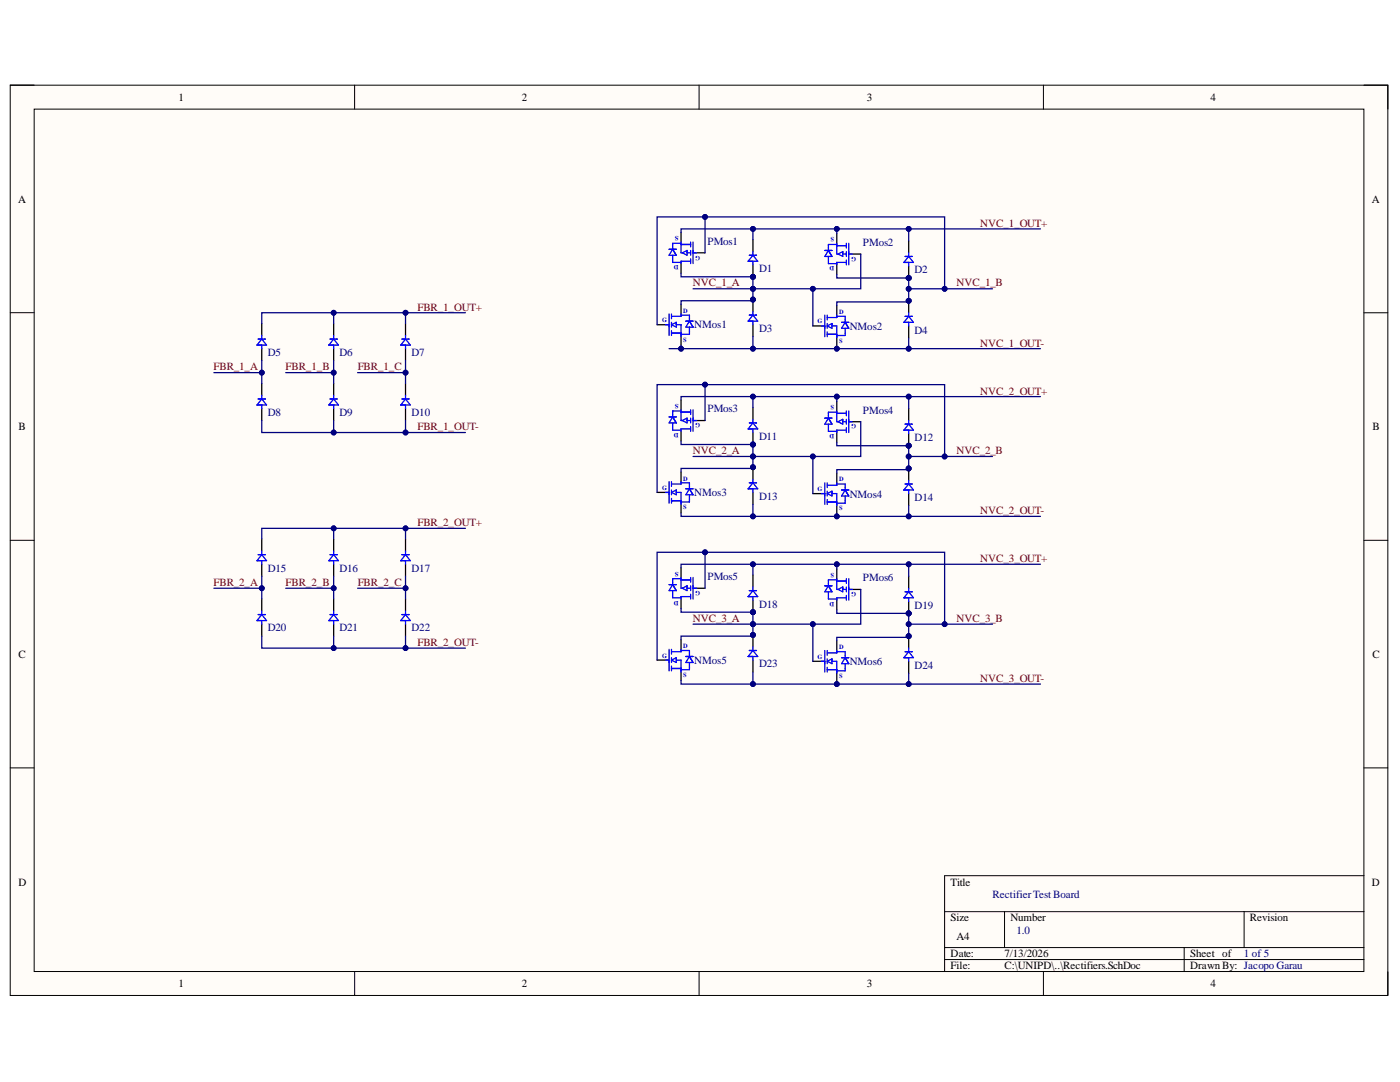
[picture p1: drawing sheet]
<svg xmlns="http://www.w3.org/2000/svg" width="279mm" height="216mm" viewBox="0 0 279 216" stroke-linecap="round" stroke-linejoin="round" font-family="sans-serif">
<defs><g id="words">
<g font-size="2.2">
<text x="35.6" y="20.1">1</text>
<text x="104.1" y="20.1">2</text>
<text x="173" y="20.1">3</text>
<text x="241.6" y="20.1">4</text>
<text x="3.6" y="40.4">A</text>
<text x="273.8" y="40.4">A</text>
<text x="3.7" y="85.8">B</text>
<text x="273.9" y="85.8">B</text>
<text x="3.7" y="131.3">C</text>
<text x="273.9" y="131.3">C</text>
<text x="3.7" y="176.7">D</text>
<text x="189.7" y="176.7">Title</text>
<text x="273.8" y="176.7">D</text>
<text x="189.7" y="183.8">Size</text>
<text x="201.7" y="183.8">Number</text>
<text x="249.4" y="183.8">Revision</text>
<text x="189.7" y="191">Date:</text>
<text x="190.9" y="187.5">A4</text>
<text x="200.5" y="191">7/13/2026</text>
<text x="237.5" y="191">Sheet of</text>
<text x="35.6" y="197">1</text>
<text x="104.1" y="197">2</text>
<text x="173" y="197">3</text>
<text x="189.7" y="193.4">File:</text>
<text x="200.5" y="193.4">C:\UNIPD\..\Rectifiers.SchDoc</text>
<text x="237.5" y="193.4">Drawn By: Jacopo Garau</text>
<text x="241.6" y="197">4</text>
</g>
<g font-size="2.2" fill="#800000">
<text x="195.6" y="45.2">NVC_1_OUT+</text>
<text x="138.3" y="57.2">NVC_1_A</text>
<text x="190.9" y="57.2">NVC_1_B</text>
<text x="83.3" y="62">FBR_1_OUT+</text>
<text x="195.6" y="69.2">NVC_1_OUT-</text>
<text x="42.6" y="73.9">FBR_1_A</text>
<text x="57" y="73.9">FBR_1_B</text>
<text x="71.4" y="73.9">FBR_1_C</text>
<text x="195.6" y="78.7">NVC_2_OUT+</text>
<text x="83.3" y="85.8">FBR_1_OUT-</text>
<text x="138.3" y="90.6">NVC_2_A</text>
<text x="190.9" y="90.6">NVC_2_B</text>
<text x="83.3" y="105">FBR_2_OUT+</text>
<text x="195.6" y="102.6">NVC_2_OUT-</text>
<text x="195.6" y="112.1">NVC_3_OUT+</text>
<text x="42.6" y="116.9">FBR_2_A</text>
<text x="57" y="116.9">FBR_2_B</text>
<text x="71.4" y="116.9">FBR_2_C</text>
<text x="138.3" y="124.1">NVC_3_A</text>
<text x="190.9" y="124.1">NVC_3_B</text>
<text x="83.3" y="128.9">FBR_2_OUT-</text>
<text x="195.6" y="136.1">NVC_3_OUT-</text>
</g>
<g font-size="2.2" fill="#000080">
<text x="141.2" y="48.8">PMos1</text>
<text x="172.2" y="49">PMos2</text>
<text x="151.5" y="54.3">D1</text>
<text x="182.5" y="54.5">D2</text>
<text x="138.5" y="65.5">NMos1</text>
<text x="169.6" y="65.8">NMos2</text>
<text x="53.5" y="71">D5</text>
<text x="67.8" y="71">D6</text>
<text x="82.1" y="71">D7</text>
<text x="151.5" y="66.3">D3</text>
<text x="182.5" y="66.5">D4</text>
<text x="53.5" y="83">D8</text>
<text x="67.8" y="83">D9</text>
<text x="82.1" y="83">D10</text>
<text x="141.2" y="82.3">PMos3</text>
<text x="172.2" y="82.5">PMos4</text>
<text x="151.5" y="87.8">D11</text>
<text x="182.5" y="88">D12</text>
<text x="138.5" y="99">NMos3</text>
<text x="151.5" y="99.7">D13</text>
<text x="169.6" y="99.3">NMos4</text>
<text x="182.5" y="100">D14</text>
<text x="53.5" y="114.1">D15</text>
<text x="67.8" y="114.1">D16</text>
<text x="82.1" y="114.1">D17</text>
<text x="141.2" y="115.8">PMos5</text>
<text x="172.2" y="116">PMos6</text>
<text x="53.5" y="126">D20</text>
<text x="67.8" y="126">D21</text>
<text x="82.1" y="126">D22</text>
<text x="151.5" y="121.3">D18</text>
<text x="182.5" y="121.5">D19</text>
<text x="138.5" y="132.5">NMos5</text>
<text x="151.5" y="133.2">D23</text>
<text x="169.6" y="132.7">NMos6</text>
<text x="182.5" y="133.4">D24</text>
<text x="198.1" y="179.1">RectifierTest Board</text>
<text x="202.8" y="186.3">1.0</text>
<text x="248.3" y="191">1 of 5</text>
</g>
<g font-size="1.3" fill="#00f">
<text x="135.4" y="47.2" transform="rotate(-180 135.4 47.2)">S</text>
<text x="166.5" y="47.4" transform="rotate(-180 166.5 47.4)">S</text>
<text x="135.4" y="52.9" transform="rotate(-180 135.4 52.9)">D</text>
<text x="139.7" y="51" transform="rotate(-180 139.7 51)">G</text>
<text x="166.5" y="53.1" transform="rotate(-180 166.5 53.1)">D</text>
<text x="170.9" y="51.2" transform="rotate(-180 170.9 51.2)">G</text>
<text x="132.1" y="64.3">G</text>
<text x="136.4" y="62.4">D</text>
<text x="163.2" y="64.5">G</text>
<text x="167.5" y="62.7">D</text>
<text x="136.4" y="68.2">S</text>
<text x="167.5" y="68.4">S</text>
<text x="135.4" y="80.6" transform="rotate(-180 135.4 80.6)">S</text>
<text x="166.5" y="80.8" transform="rotate(-180 166.5 80.8)">S</text>
<text x="135.4" y="86.3" transform="rotate(-180 135.4 86.3)">D</text>
<text x="139.7" y="84.5" transform="rotate(-180 139.7 84.5)">G</text>
<text x="166.5" y="86.6" transform="rotate(-180 166.5 86.6)">D</text>
<text x="170.9" y="84.6" transform="rotate(-180 170.9 84.6)">G</text>
<text x="136.4" y="95.9">D</text>
<text x="132.1" y="97.8">G</text>
<text x="136.4" y="101.6">S</text>
<text x="163.2" y="98">G</text>
<text x="167.5" y="96.1">D</text>
<text x="167.5" y="101.8">S</text>
<text x="135.4" y="119.8" transform="rotate(-180 135.4 119.8)">D</text>
<text x="135.4" y="114.1" transform="rotate(-180 135.4 114.1)">S</text>
<text x="139.7" y="117.9" transform="rotate(-180 139.7 117.9)">G</text>
<text x="166.5" y="114.3" transform="rotate(-180 166.5 114.3)">S</text>
<text x="170.9" y="118.1" transform="rotate(-180 170.9 118.1)">G</text>
<text x="166.5" y="120.1" transform="rotate(-180 166.5 120.1)">D</text>
<text x="132.1" y="131.2">G</text>
<text x="136.4" y="129.3">D</text>
<text x="163.2" y="131.5">G</text>
<text x="167.5" y="129.5">D</text>
<text x="136.4" y="135">S</text>
<text x="167.5" y="135.3">S</text>
</g>
</g></defs>
<path d="M2 17h275v181.6h-275z" fill-rule="evenodd" fill="#fffcf8"/>
<path d="M2 17h275v181.6h-275z" fill="none" stroke="#000" stroke-width=".2"/>
<path d="M6.8 21.8h265.4v172.1h-265.4z" fill-rule="evenodd" fill="#fffcf8"/>
<g fill="none" stroke="#000" stroke-width=".2">
<path d="M2 17h4.8M70.8 17v4.8M139.5 17v4.8M208.2 17v4.8M272.2 17h4.8v4.8M6.8 21.8h265.4v172.1h-265.4zM2 62.4h4.8M272.2 62.4h4.8M2 107.8h4.8M272.2 107.8h4.8M2 153.2h4.8M272.2 153.2h4.8"/>
<path d="M272.2 174.7h-83.7v19.2M70.8 193.9v4.7M139.5 193.9v4.7M188.5 181.9h83.7M188.5 189.1h83.7M188.5 191.5h83.7M200.5 181.9v7.2M208.2 193.9v4.7M236.3 189.1v4.8M248.3 181.9v7.2M277 193.9v4.7"/>
</g>
<g fill="none" stroke="#000" stroke-width=".25">
<path d="M135.9 46.4v2.4M135.9 52.1v2.4M138.3 50.5h2.4M52.2 64.6v2.3M52.2 69.6v2.4M52.2 76.5v2.4M66.6 64.6v2.3M66.6 69.6v2.4M66.6 76.5v2.4M80.9 64.6v2.3M80.9 69.6v2.4M80.9 76.5v2.4"/>
<path d="M131.1 64.8h2.4M135.9 60.7v2.4M135.9 66.5v2.4M52.2 81.5v2.4M66.6 81.5v2.4M80.9 81.5v2.4"/>
</g>
<g fill="none" stroke="#00f" stroke-width=".25">
<path d="M133.5 49.7h1.5M134.2 49.7l.8 1.2h-1.5zM134.2 50.9v1.5h1.7M135.9 48.3v2.2h.3M135.9 48.8h1.9M135.9 48.5h-1.7v1.2M136.2 50.5l.9-.5v.9zM137.1 50.5h.7M137.8 48.3v1M137.8 50v.9M137.8 51.6v1M137.8 52.1h-1.9v.5"/>
<path d="M138.3 48.3v4.3M138.3 50.5h.7M51.5 79.6h1.5M51.5 67.7h1.5M52.2 66.9v.8M52.2 68.9v.7M52.2 78.9v.7M52.2 79.6l1 1.2h-1.9zM52.2 67.7l1 1.2h-1.9zM65.9 79.6h1.4M65.9 67.7h1.4M66.6 79.6l.9 1.2h-1.9z"/>
<path d="M66.6 66.9v.8M66.6 68.9v.7M66.6 78.9v.7M66.6 67.7l.9 1.2h-1.9zM80.2 79.6h1.5M80.2 67.7h1.5M80.9 79.6l1 1.2h-1.9zM80.9 66.9v.8M80.9 68.9v.7M80.9 78.9v.7M80.9 67.7l1 1.2h-1.9zM132.8 64.8h.7"/>
<path d="M133.5 62.6v4.3M134 62.6v1M134 64.3v1M134 66v.9M134 64.8l1-.5v1zM134 66.5h1.9M135 64.8h.9v2.4M135.9 62.6v.5h-1.9M135.9 62.9h1.7v1.2M136.9 64.1h1.4M137.6 64.1l.7 1.2h-1.4zM137.6 65.3v1.4h-1.7"/>
<path d="M52.2 80.8v.7M66.6 80.8v.7M80.9 80.8v.7"/>
</g>
<circle cx="150.3" cy="59.8" r=".48" fill="#000080"/>
<circle cx="150.3" cy="59.8" r=".48" fill="none" stroke="#000080" stroke-width=".2"/>
<path d="M150.3 59.8v2.4M150.3 64.8v2.4" fill="none" stroke="#000" stroke-width=".25"/>
<circle cx="150.3" cy="59.8" r=".48" fill="#000080"/>
<circle cx="150.3" cy="59.8" r=".48" fill="none" stroke="#000080" stroke-width=".2"/>
<path d="M149.5 62.9h1.5M150.3 62.2v.7M150.3 64.1v.7M150.3 62.9l.9 1.2h-1.9z" fill="none" stroke="#00f" stroke-width=".25"/>
<circle cx="150.3" cy="55.2" r=".48" fill="#000080"/>
<circle cx="150.3" cy="55.2" r=".48" fill="none" stroke="#000080" stroke-width=".2"/>
<path d="M150.3 52.8v2.4" fill="none" stroke="#000" stroke-width=".25"/>
<circle cx="150.3" cy="55.2" r=".48" fill="#000080"/>
<circle cx="150.3" cy="55.2" r=".48" fill="none" stroke="#000080" stroke-width=".2"/>
<path d="M150.3 47.8v2.4M167 46.6v2.4M167 52.4v2.4M169.4 50.7h2.4M162.2 65h2.4M167 61v2.4M167 66.7v2.4" fill="none" stroke="#000" stroke-width=".25"/>
<g fill="none" stroke="#00f" stroke-width=".25">
<path d="M149.5 50.9h1.5M150.3 50.2v.7M150.3 52.1v.7M150.3 50.9l.9 1.2h-1.9zM164.6 50h1.4M165.3 50l.7 1.2h-1.4zM165.3 51.2v1.4h1.7M167 48.5v2.2h.2M167 49h1.9M167 48.8h-1.7v1.2M167.2 50.7l1-.5v1zM168.2 50.7h.7"/>
<path d="M168.9 48.5v1M168.9 50.2v1M168.9 51.9v.9M168.9 52.4h-1.9v.4M169.4 48.5v4.3M169.4 50.7h.7M163.9 65h.7M164.6 62.9v4.3M165.1 62.9v.9M165.1 64.6v.9M165.1 66.2v1M165.1 65l.9-.4v.9z"/>
<path d="M165.1 66.7h1.9M166 65h1v2.4M167 62.9v.5h-1.9M167 63.1h1.7v1.2M168 64.3h1.4M168.7 64.3l.7 1.2h-1.4zM168.7 65.5v1.4h-1.7"/>
</g>
<circle cx="181.3" cy="60" r=".48" fill="#000080"/>
<circle cx="181.3" cy="60" r=".48" fill="none" stroke="#000080" stroke-width=".2"/>
<path d="M181.3 60v2.4M181.3 65v2.4" fill="none" stroke="#000" stroke-width=".25"/>
<circle cx="181.3" cy="60" r=".48" fill="#000080"/>
<circle cx="181.3" cy="60" r=".48" fill="none" stroke="#000080" stroke-width=".2"/>
<path d="M180.6 63.1h1.5M181.3 62.4v.7M181.3 64.3v.7M181.3 63.1l1 1.2h-1.9z" fill="none" stroke="#00f" stroke-width=".25"/>
<circle cx="181.3" cy="55.5" r=".48" fill="#000080"/>
<circle cx="181.3" cy="55.5" r=".48" fill="none" stroke="#000080" stroke-width=".2"/>
<path d="M181.3 53.1v2.4" fill="none" stroke="#000" stroke-width=".25"/>
<circle cx="181.3" cy="55.5" r=".48" fill="#000080"/>
<circle cx="181.3" cy="55.5" r=".48" fill="none" stroke="#000080" stroke-width=".2"/>
<g fill="none" stroke="#000" stroke-width=".25">
<path d="M181.3 48.1v2.4M135.9 79.9v2.3M131.1 98.3h2.4M135.9 85.6v2.4M135.9 94.2v2.4M135.9 99.9v2.4M138.3 83.9h2.4M52.2 107.6v2.4M52.2 112.6v2.4M52.2 119.5v2.4M66.6 107.6v2.4M66.6 112.6v2.4"/>
<path d="M66.6 119.5v2.4M80.9 107.6v2.4M80.9 112.6v2.4M80.9 119.5v2.4M52.2 124.5v2.4M66.6 124.5v2.4M80.9 124.5v2.4"/>
</g>
<g fill="none" stroke="#00f" stroke-width=".25">
<path d="M180.6 51.2h1.5M181.3 50.5v.7M181.3 52.4v.7M181.3 51.2l1 1.2h-1.9zM132.8 98.3h.7M133.5 83.2h1.5M133.5 96.1v4.3M134 96.1v1M134 97.8v.9M134 99.4v1M134 98.3l1-.5v.9zM134 99.9h1.9"/>
<path d="M134.2 83.2l.8 1.2h-1.5zM134.2 84.4v1.4h1.7M135 98.3h.9v2.3M135.9 81.8v2.1h.3M135.9 96.1v.5h-1.9M135.9 82.2h1.9M135.9 82h-1.7v1.2M135.9 96.3h1.7v1.2M136.2 83.9l.9-.5v1zM136.9 97.5h1.4M137.1 83.9h.7M137.6 97.5l.7 1.2h-1.4z"/>
<path d="M137.6 98.7v1.5h-1.7M137.8 81.8v.9M137.8 83.4v1M137.8 85.1v1M137.8 85.6h-1.9v.5M138.3 81.8v4.3M138.3 83.9h.7M51.5 110.7h1.5M52.2 110v.7M52.2 111.9v.7M52.2 110.7l1 1.2h-1.9zM65.9 110.7h1.4"/>
<path d="M66.6 110v.7M66.6 111.9v.7M66.6 110.7l.9 1.2h-1.9zM80.2 110.7h1.5M80.9 110v.7M80.9 111.9v.7M80.9 110.7l1 1.2h-1.9zM51.5 122.6h1.5M52.2 121.9v.7M52.2 123.8v.7M52.2 122.6l1 1.2h-1.9zM65.9 122.6h1.4"/>
<path d="M66.6 122.6l.9 1.2h-1.9zM66.6 121.9v.7M66.6 123.8v.7M80.2 122.6h1.5M80.9 122.6l1 1.2h-1.9zM80.9 121.9v.7M80.9 123.8v.7"/>
</g>
<circle cx="150.3" cy="93.2" r=".48" fill="#000080"/>
<circle cx="150.3" cy="93.2" r=".48" fill="none" stroke="#000080" stroke-width=".2"/>
<path d="M150.3 93.2v2.4M150.3 98.3v2.3" fill="none" stroke="#000" stroke-width=".25"/>
<circle cx="150.3" cy="93.2" r=".48" fill="#000080"/>
<circle cx="150.3" cy="93.2" r=".48" fill="none" stroke="#000080" stroke-width=".2"/>
<path d="M149.5 96.3h1.5M150.3 95.6v.7M150.3 97.5v.8M150.3 96.3l.9 1.2h-1.9z" fill="none" stroke="#00f" stroke-width=".25"/>
<circle cx="150.3" cy="88.7" r=".48" fill="#000080"/>
<circle cx="150.3" cy="88.7" r=".48" fill="none" stroke="#000080" stroke-width=".2"/>
<path d="M150.3 86.3v2.4" fill="none" stroke="#000" stroke-width=".25"/>
<circle cx="150.3" cy="88.7" r=".48" fill="#000080"/>
<circle cx="150.3" cy="88.7" r=".48" fill="none" stroke="#000080" stroke-width=".2"/>
<path d="M150.3 81.3v2.4M162.2 98.5h2.4M167 80.1v2.4M167 85.8v2.4M167 94.4v2.4M169.4 84.2h2.4M167 100.2v2.4" fill="none" stroke="#000" stroke-width=".25"/>
<g fill="none" stroke="#00f" stroke-width=".25">
<path d="M149.5 84.4h1.5M150.3 83.7v.7M150.3 85.6v.7M150.3 84.4l.9 1.2h-1.9zM163.9 98.5h.7M164.6 83.4h1.4M164.6 96.3v4.3M165.1 96.3v1M165.1 98v1M165.1 99.7v.9M165.1 98.5l.9-.5v1zM165.3 83.4l.7 1.2h-1.4z"/>
<path d="M165.3 84.6v1.5h1.7M166 98.5h1v2.4M167 82v2.2h.2M167 96.3v.5h-1.9M167 82.5h1.9M167 82.2h-1.7v1.2M167 96.6h1.7v1.2M167.2 84.2l1-.5v.9zM168 97.8h1.4M168.2 84.2h.7M168.7 97.8l.7 1.2h-1.4zM168.7 99v1.4h-1.7"/>
<path d="M168.9 82v1M168.9 83.7v.9M168.9 85.3v1M168.9 85.8h-1.9v.5M169.4 82v4.3M169.4 84.2h.7M165.1 100.2h1.9"/>
</g>
<circle cx="181.3" cy="93.5" r=".48" fill="#000080"/>
<circle cx="181.3" cy="93.5" r=".48" fill="none" stroke="#000080" stroke-width=".2"/>
<path d="M181.3 93.5v2.4M181.3 98.5v2.4" fill="none" stroke="#000" stroke-width=".25"/>
<circle cx="181.3" cy="93.5" r=".48" fill="#000080"/>
<circle cx="181.3" cy="93.5" r=".48" fill="none" stroke="#000080" stroke-width=".2"/>
<path d="M180.6 96.6h1.5M181.3 95.9v.7M181.3 97.8v.7M181.3 96.6l1 1.2h-1.9z" fill="none" stroke="#00f" stroke-width=".25"/>
<circle cx="181.3" cy="88.9" r=".48" fill="#000080"/>
<circle cx="181.3" cy="88.9" r=".48" fill="none" stroke="#000080" stroke-width=".2"/>
<path d="M181.3 86.5v2.4" fill="none" stroke="#000" stroke-width=".25"/>
<circle cx="181.3" cy="88.9" r=".48" fill="#000080"/>
<circle cx="181.3" cy="88.9" r=".48" fill="none" stroke="#000080" stroke-width=".2"/>
<path d="M181.3 81.5v2.4M135.9 113.3v2.4M135.9 119v2.4M138.3 117.4h2.4M131.1 131.7h2.4M135.9 127.6v2.4M135.9 133.4v2.4" fill="none" stroke="#000" stroke-width=".25"/>
<g fill="none" stroke="#00f" stroke-width=".25">
<path d="M180.6 84.6h1.5M181.3 83.9v.7M181.3 85.8v.7M181.3 84.6l1 1.2h-1.9zM133.5 116.7h1.5M134.2 116.7l.8 1.2h-1.5zM134.2 117.9v1.4h1.7M135.9 115.2v2.2h.3M135.9 115.7h1.9M135.9 115.5h-1.7v1.2M136.2 117.4l.9-.5v1zM137.1 117.4h.7"/>
<path d="M137.8 115.2v1M137.8 116.9v1M137.8 118.6v.9M137.8 119h-1.9v.5M138.3 115.2v4.3M138.3 117.4h.7M132.8 131.7h.7M133.5 129.6v4.3M134 129.6v.9M134 131.2v1M134 132.9v1M134 131.7l1-.5v1z"/>
<path d="M134 133.4h1.9M135 131.7h.9v2.4M135.9 129.6v.4h-1.9M135.9 129.8h1.7v1.2M136.9 131h1.4M137.6 131l.7 1.2h-1.4zM137.6 132.2v1.4h-1.7"/>
</g>
<circle cx="150.3" cy="126.7" r=".48" fill="#000080"/>
<circle cx="150.3" cy="126.7" r=".48" fill="none" stroke="#000080" stroke-width=".2"/>
<path d="M150.3 126.7v2.4M150.3 131.7v2.4" fill="none" stroke="#000" stroke-width=".25"/>
<circle cx="150.3" cy="126.7" r=".48" fill="#000080"/>
<circle cx="150.3" cy="126.7" r=".48" fill="none" stroke="#000080" stroke-width=".2"/>
<path d="M149.5 129.8h1.5M150.3 129.1v.7M150.3 131v.7M150.3 129.8l.9 1.2h-1.9z" fill="none" stroke="#00f" stroke-width=".25"/>
<circle cx="150.3" cy="122.2" r=".48" fill="#000080"/>
<circle cx="150.3" cy="122.2" r=".48" fill="none" stroke="#000080" stroke-width=".2"/>
<path d="M150.3 119.8v2.4" fill="none" stroke="#000" stroke-width=".25"/>
<circle cx="150.3" cy="122.2" r=".48" fill="#000080"/>
<circle cx="150.3" cy="122.2" r=".48" fill="none" stroke="#000080" stroke-width=".2"/>
<path d="M150.3 114.7v2.4M167 113.5v2.4M167 119.3v2.4M169.4 117.6h2.4M162.2 132h2.4M167 127.9v2.4M167 133.6v2.4" fill="none" stroke="#000" stroke-width=".25"/>
<g fill="none" stroke="#00f" stroke-width=".25">
<path d="M149.5 117.9h1.5M150.3 117.1v.8M150.3 119v.8M150.3 117.9l.9 1.1h-1.9zM164.6 116.9h1.4M165.3 116.9l.7 1.2h-1.4zM165.3 118.1v1.4h1.7M167 115.5v2.1h.2M167 115.9h1.9M167 115.7h-1.7v1.2M167.2 117.6l1-.5v1zM168.2 117.6h.7"/>
<path d="M168.9 115.5v.9M168.9 117.1v1M168.9 118.8v1M168.9 119.3h-1.9v.5M169.4 115.5v4.3M169.4 117.6h.7M163.9 132h.7M164.6 129.8v4.3M165.1 129.8v1M165.1 131.5v.9M165.1 133.1v1M165.1 132l.9-.5v.9z"/>
<path d="M165.1 133.6h1.9M166 132h1v2.3M167 129.8v.5h-1.9M167 130h1.7v1.2M168 131.2h1.4M168.7 131.2l.7 1.2h-1.4zM168.7 132.4v1.5h-1.7"/>
</g>
<circle cx="181.3" cy="126.9" r=".48" fill="#000080"/>
<circle cx="181.3" cy="126.9" r=".48" fill="none" stroke="#000080" stroke-width=".2"/>
<path d="M181.3 126.9v2.4M181.3 132v2.3" fill="none" stroke="#000" stroke-width=".25"/>
<circle cx="181.3" cy="126.9" r=".48" fill="#000080"/>
<circle cx="181.3" cy="126.9" r=".48" fill="none" stroke="#000080" stroke-width=".2"/>
<path d="M180.6 130h1.5M181.3 129.3v.7M181.3 131.2v.8M181.3 130l1 1.2h-1.9z" fill="none" stroke="#00f" stroke-width=".25"/>
<circle cx="181.3" cy="122.4" r=".48" fill="#000080"/>
<circle cx="181.3" cy="122.4" r=".48" fill="none" stroke="#000080" stroke-width=".2"/>
<path d="M181.3 120v2.4" fill="none" stroke="#000" stroke-width=".25"/>
<circle cx="181.3" cy="122.4" r=".48" fill="#000080"/>
<circle cx="181.3" cy="122.4" r=".48" fill="none" stroke="#000080" stroke-width=".2"/>
<path d="M181.3 115v2.4" fill="none" stroke="#000" stroke-width=".25"/>
<path d="M180.6 118.1h1.5M181.3 117.4v.7M181.3 119.3v.7M181.3 118.1l1 1.2h-1.9z" fill="none" stroke="#00f" stroke-width=".25"/>
<path d="M52.2 72v4.5" fill="none" stroke="#000080" stroke-width=".25"/>
<circle cx="52.2" cy="74.4" r=".48" fill="#000080"/>
<circle cx="52.2" cy="74.4" r=".48" fill="none" stroke="#000080" stroke-width=".2"/>
<path d="M52.2 64.6v-2.2h28.7v2.2" fill="none" stroke="#000080" stroke-width=".25"/>
<circle cx="66.6" cy="62.4" r=".48" fill="#000080"/>
<circle cx="66.6" cy="62.4" r=".48" fill="none" stroke="#000080" stroke-width=".2"/>
<circle cx="80.9" cy="62.4" r=".48" fill="#000080"/>
<circle cx="80.9" cy="62.4" r=".48" fill="none" stroke="#000080" stroke-width=".2"/>
<path d="M66.6 62.4v2.2" fill="none" stroke="#000080" stroke-width=".25"/>
<circle cx="66.6" cy="62.4" r=".48" fill="#000080"/>
<circle cx="66.6" cy="62.4" r=".48" fill="none" stroke="#000080" stroke-width=".2"/>
<path d="M66.6 83.9v2.4" fill="none" stroke="#000080" stroke-width=".25"/>
<circle cx="66.6" cy="86.3" r=".48" fill="#000080"/>
<circle cx="66.6" cy="86.3" r=".48" fill="none" stroke="#000080" stroke-width=".2"/>
<path d="M135.9 54.5v.7h14.4" fill="none" stroke="#000080" stroke-width=".25"/>
<circle cx="150.3" cy="55.2" r=".48" fill="#000080"/>
<circle cx="150.3" cy="55.2" r=".48" fill="none" stroke="#000080" stroke-width=".2"/>
<path d="M167 46.6v-.9h14.3v2.4" fill="none" stroke="#000080" stroke-width=".25"/>
<circle cx="167" cy="45.7" r=".48" fill="#000080"/>
<circle cx="167" cy="45.7" r=".48" fill="none" stroke="#000080" stroke-width=".2"/>
<circle cx="181.3" cy="45.7" r=".48" fill="#000080"/>
<circle cx="181.3" cy="45.7" r=".48" fill="none" stroke="#000080" stroke-width=".2"/>
<path d="M167 54.8v.7h14.3" fill="none" stroke="#000080" stroke-width=".25"/>
<circle cx="181.3" cy="55.5" r=".48" fill="#000080"/>
<circle cx="181.3" cy="55.5" r=".48" fill="none" stroke="#000080" stroke-width=".2"/>
<path d="M171.8 50.7v6.9h-21.5" fill="none" stroke="#000080" stroke-width=".25"/>
<circle cx="162.2" cy="57.6" r=".48" fill="#000080"/>
<circle cx="162.2" cy="57.6" r=".48" fill="none" stroke="#000080" stroke-width=".2"/>
<circle cx="150.3" cy="57.6" r=".48" fill="#000080"/>
<circle cx="150.3" cy="57.6" r=".48" fill="none" stroke="#000080" stroke-width=".2"/>
<path d="M162.2 57.6v7.4" fill="none" stroke="#000080" stroke-width=".25"/>
<circle cx="162.2" cy="57.6" r=".48" fill="#000080"/>
<circle cx="162.2" cy="57.6" r=".48" fill="none" stroke="#000080" stroke-width=".2"/>
<path d="M140.7 50.5v-7.2h47.8v14.3h-7.2" fill="none" stroke="#000080" stroke-width=".25"/>
<circle cx="140.7" cy="43.3" r=".48" fill="#000080"/>
<circle cx="140.7" cy="43.3" r=".48" fill="none" stroke="#000080" stroke-width=".2"/>
<circle cx="188.5" cy="57.6" r=".48" fill="#000080"/>
<circle cx="188.5" cy="57.6" r=".48" fill="none" stroke="#000080" stroke-width=".2"/>
<circle cx="181.3" cy="57.6" r=".48" fill="#000080"/>
<circle cx="181.3" cy="57.6" r=".48" fill="none" stroke="#000080" stroke-width=".2"/>
<path d="M140.7 43.3h-9.6v21.5" fill="none" stroke="#000080" stroke-width=".25"/>
<circle cx="140.7" cy="43.3" r=".48" fill="#000080"/>
<circle cx="140.7" cy="43.3" r=".48" fill="none" stroke="#000080" stroke-width=".2"/>
<path d="M138.3 57.6h12" fill="none" stroke="#000080" stroke-width=".25"/>
<circle cx="150.3" cy="57.6" r=".48" fill="#000080"/>
<circle cx="150.3" cy="57.6" r=".48" fill="none" stroke="#000080" stroke-width=".2"/>
<path d="M188.5 57.6h9.6" fill="none" stroke="#000080" stroke-width=".25"/>
<circle cx="188.5" cy="57.6" r=".48" fill="#000080"/>
<circle cx="188.5" cy="57.6" r=".48" fill="none" stroke="#000080" stroke-width=".2"/>
<path d="M42.7 74.4h9.5" fill="none" stroke="#000080" stroke-width=".25"/>
<circle cx="52.2" cy="74.4" r=".48" fill="#000080"/>
<circle cx="52.2" cy="74.4" r=".48" fill="none" stroke="#000080" stroke-width=".2"/>
<path d="M80.9 62.4h12" fill="none" stroke="#000080" stroke-width=".25"/>
<circle cx="80.9" cy="62.4" r=".48" fill="#000080"/>
<circle cx="80.9" cy="62.4" r=".48" fill="none" stroke="#000080" stroke-width=".2"/>
<path d="M150.3 45.7h-14.4v.7" fill="none" stroke="#000080" stroke-width=".25"/>
<circle cx="150.3" cy="45.7" r=".48" fill="#000080"/>
<circle cx="150.3" cy="45.7" r=".48" fill="none" stroke="#000080" stroke-width=".2"/>
<path d="M167 45.7h-16.7v2.1" fill="none" stroke="#000080" stroke-width=".25"/>
<circle cx="150.3" cy="45.7" r=".48" fill="#000080"/>
<circle cx="150.3" cy="45.7" r=".48" fill="none" stroke="#000080" stroke-width=".2"/>
<circle cx="167" cy="45.7" r=".48" fill="#000080"/>
<circle cx="167" cy="45.7" r=".48" fill="none" stroke="#000080" stroke-width=".2"/>
<path d="M181.3 55.5v4.7h-14.3v.8" fill="none" stroke="#000080" stroke-width=".25"/>
<circle cx="181.3" cy="60" r=".48" fill="#000080"/>
<circle cx="181.3" cy="60" r=".48" fill="none" stroke="#000080" stroke-width=".2"/>
<circle cx="181.3" cy="57.6" r=".48" fill="#000080"/>
<circle cx="181.3" cy="57.6" r=".48" fill="none" stroke="#000080" stroke-width=".2"/>
<circle cx="181.3" cy="55.5" r=".48" fill="#000080"/>
<circle cx="181.3" cy="55.5" r=".48" fill="none" stroke="#000080" stroke-width=".2"/>
<path d="M150.3 55.2v4.8h-14.4v.7" fill="none" stroke="#000080" stroke-width=".25"/>
<circle cx="150.3" cy="59.8" r=".48" fill="#000080"/>
<circle cx="150.3" cy="59.8" r=".48" fill="none" stroke="#000080" stroke-width=".2"/>
<circle cx="150.3" cy="57.6" r=".48" fill="#000080"/>
<circle cx="150.3" cy="57.6" r=".48" fill="none" stroke="#000080" stroke-width=".2"/>
<circle cx="150.3" cy="55.2" r=".48" fill="#000080"/>
<circle cx="150.3" cy="55.2" r=".48" fill="none" stroke="#000080" stroke-width=".2"/>
<path d="M66.6 74.4v2.1" fill="none" stroke="#000080" stroke-width=".25"/>
<circle cx="66.6" cy="74.4" r=".48" fill="#000080"/>
<circle cx="66.6" cy="74.4" r=".48" fill="none" stroke="#000080" stroke-width=".2"/>
<path d="M66.6 72v2.4h-9.6" fill="none" stroke="#000080" stroke-width=".25"/>
<circle cx="66.6" cy="74.4" r=".48" fill="#000080"/>
<circle cx="66.6" cy="74.4" r=".48" fill="none" stroke="#000080" stroke-width=".2"/>
<path d="M80.9 74.4v2.1" fill="none" stroke="#000080" stroke-width=".25"/>
<circle cx="80.9" cy="74.4" r=".48" fill="#000080"/>
<circle cx="80.9" cy="74.4" r=".48" fill="none" stroke="#000080" stroke-width=".2"/>
<path d="M80.9 72v2.4h-9.5" fill="none" stroke="#000080" stroke-width=".25"/>
<circle cx="80.9" cy="74.4" r=".48" fill="#000080"/>
<circle cx="80.9" cy="74.4" r=".48" fill="none" stroke="#000080" stroke-width=".2"/>
<path d="M52.2 115v4.5" fill="none" stroke="#000080" stroke-width=".25"/>
<circle cx="52.2" cy="117.4" r=".48" fill="#000080"/>
<circle cx="52.2" cy="117.4" r=".48" fill="none" stroke="#000080" stroke-width=".2"/>
<path d="M52.2 107.6v-2.2h28.7v2.2" fill="none" stroke="#000080" stroke-width=".25"/>
<circle cx="66.6" cy="105.4" r=".48" fill="#000080"/>
<circle cx="66.6" cy="105.4" r=".48" fill="none" stroke="#000080" stroke-width=".2"/>
<circle cx="80.9" cy="105.4" r=".48" fill="#000080"/>
<circle cx="80.9" cy="105.4" r=".48" fill="none" stroke="#000080" stroke-width=".2"/>
<path d="M66.6 105.4v2.2" fill="none" stroke="#000080" stroke-width=".25"/>
<circle cx="66.6" cy="105.4" r=".48" fill="#000080"/>
<circle cx="66.6" cy="105.4" r=".48" fill="none" stroke="#000080" stroke-width=".2"/>
<path d="M42.7 117.4h9.5" fill="none" stroke="#000080" stroke-width=".25"/>
<circle cx="52.2" cy="117.4" r=".48" fill="#000080"/>
<circle cx="52.2" cy="117.4" r=".48" fill="none" stroke="#000080" stroke-width=".2"/>
<path d="M80.9 105.4h12" fill="none" stroke="#000080" stroke-width=".25"/>
<circle cx="80.9" cy="105.4" r=".48" fill="#000080"/>
<circle cx="80.9" cy="105.4" r=".48" fill="none" stroke="#000080" stroke-width=".2"/>
<path d="M66.6 117.4v2.1" fill="none" stroke="#000080" stroke-width=".25"/>
<circle cx="66.6" cy="117.4" r=".48" fill="#000080"/>
<circle cx="66.6" cy="117.4" r=".48" fill="none" stroke="#000080" stroke-width=".2"/>
<path d="M66.6 115v2.4h-9.6" fill="none" stroke="#000080" stroke-width=".25"/>
<circle cx="66.6" cy="117.4" r=".48" fill="#000080"/>
<circle cx="66.6" cy="117.4" r=".48" fill="none" stroke="#000080" stroke-width=".2"/>
<path d="M80.9 117.4v2.1" fill="none" stroke="#000080" stroke-width=".25"/>
<circle cx="80.9" cy="117.4" r=".48" fill="#000080"/>
<circle cx="80.9" cy="117.4" r=".48" fill="none" stroke="#000080" stroke-width=".2"/>
<path d="M80.9 115v2.4h-9.5" fill="none" stroke="#000080" stroke-width=".25"/>
<circle cx="80.9" cy="117.4" r=".48" fill="#000080"/>
<circle cx="80.9" cy="117.4" r=".48" fill="none" stroke="#000080" stroke-width=".2"/>
<path d="M135.9 88v.7h14.4" fill="none" stroke="#000080" stroke-width=".25"/>
<circle cx="150.3" cy="88.7" r=".48" fill="#000080"/>
<circle cx="150.3" cy="88.7" r=".48" fill="none" stroke="#000080" stroke-width=".2"/>
<path d="M167 80.1v-1h14.3v2.4" fill="none" stroke="#000080" stroke-width=".25"/>
<circle cx="167" cy="79.1" r=".48" fill="#000080"/>
<circle cx="167" cy="79.1" r=".48" fill="none" stroke="#000080" stroke-width=".2"/>
<circle cx="181.3" cy="79.1" r=".48" fill="#000080"/>
<circle cx="181.3" cy="79.1" r=".48" fill="none" stroke="#000080" stroke-width=".2"/>
<path d="M167 88.2v.7h14.3" fill="none" stroke="#000080" stroke-width=".25"/>
<circle cx="181.3" cy="88.9" r=".48" fill="#000080"/>
<circle cx="181.3" cy="88.9" r=".48" fill="none" stroke="#000080" stroke-width=".2"/>
<path d="M171.8 84.2v6.9h-21.5" fill="none" stroke="#000080" stroke-width=".25"/>
<circle cx="162.2" cy="91.1" r=".48" fill="#000080"/>
<circle cx="162.2" cy="91.1" r=".48" fill="none" stroke="#000080" stroke-width=".2"/>
<circle cx="150.3" cy="91.1" r=".48" fill="#000080"/>
<circle cx="150.3" cy="91.1" r=".48" fill="none" stroke="#000080" stroke-width=".2"/>
<path d="M162.2 91.1v7.4" fill="none" stroke="#000080" stroke-width=".25"/>
<circle cx="162.2" cy="91.1" r=".48" fill="#000080"/>
<circle cx="162.2" cy="91.1" r=".48" fill="none" stroke="#000080" stroke-width=".2"/>
<path d="M140.7 83.9v-7.2h47.8v14.4h-7.2" fill="none" stroke="#000080" stroke-width=".25"/>
<circle cx="140.7" cy="76.7" r=".48" fill="#000080"/>
<circle cx="140.7" cy="76.7" r=".48" fill="none" stroke="#000080" stroke-width=".2"/>
<circle cx="188.5" cy="91.1" r=".48" fill="#000080"/>
<circle cx="188.5" cy="91.1" r=".48" fill="none" stroke="#000080" stroke-width=".2"/>
<circle cx="181.3" cy="91.1" r=".48" fill="#000080"/>
<circle cx="181.3" cy="91.1" r=".48" fill="none" stroke="#000080" stroke-width=".2"/>
<path d="M140.7 76.7h-9.6v21.6" fill="none" stroke="#000080" stroke-width=".25"/>
<circle cx="140.7" cy="76.7" r=".48" fill="#000080"/>
<circle cx="140.7" cy="76.7" r=".48" fill="none" stroke="#000080" stroke-width=".2"/>
<path d="M138.3 91.1h12" fill="none" stroke="#000080" stroke-width=".25"/>
<circle cx="150.3" cy="91.1" r=".48" fill="#000080"/>
<circle cx="150.3" cy="91.1" r=".48" fill="none" stroke="#000080" stroke-width=".2"/>
<path d="M188.5 91.1h9.6" fill="none" stroke="#000080" stroke-width=".25"/>
<circle cx="188.5" cy="91.1" r=".48" fill="#000080"/>
<circle cx="188.5" cy="91.1" r=".48" fill="none" stroke="#000080" stroke-width=".2"/>
<path d="M150.3 79.1h-14.4v.8" fill="none" stroke="#000080" stroke-width=".25"/>
<circle cx="150.3" cy="79.1" r=".48" fill="#000080"/>
<circle cx="150.3" cy="79.1" r=".48" fill="none" stroke="#000080" stroke-width=".2"/>
<path d="M167 79.1h-16.7v2.2" fill="none" stroke="#000080" stroke-width=".25"/>
<circle cx="150.3" cy="79.1" r=".48" fill="#000080"/>
<circle cx="150.3" cy="79.1" r=".48" fill="none" stroke="#000080" stroke-width=".2"/>
<circle cx="167" cy="79.1" r=".48" fill="#000080"/>
<circle cx="167" cy="79.1" r=".48" fill="none" stroke="#000080" stroke-width=".2"/>
<path d="M181.3 88.9v4.8h-14.3v.7" fill="none" stroke="#000080" stroke-width=".25"/>
<circle cx="181.3" cy="93.5" r=".48" fill="#000080"/>
<circle cx="181.3" cy="93.5" r=".48" fill="none" stroke="#000080" stroke-width=".2"/>
<circle cx="181.3" cy="91.1" r=".48" fill="#000080"/>
<circle cx="181.3" cy="91.1" r=".48" fill="none" stroke="#000080" stroke-width=".2"/>
<circle cx="181.3" cy="88.9" r=".48" fill="#000080"/>
<circle cx="181.3" cy="88.9" r=".48" fill="none" stroke="#000080" stroke-width=".2"/>
<path d="M150.3 88.7v4.8h-14.4v.7" fill="none" stroke="#000080" stroke-width=".25"/>
<circle cx="150.3" cy="93.2" r=".48" fill="#000080"/>
<circle cx="150.3" cy="93.2" r=".48" fill="none" stroke="#000080" stroke-width=".2"/>
<circle cx="150.3" cy="91.1" r=".48" fill="#000080"/>
<circle cx="150.3" cy="91.1" r=".48" fill="none" stroke="#000080" stroke-width=".2"/>
<circle cx="150.3" cy="88.7" r=".48" fill="#000080"/>
<circle cx="150.3" cy="88.7" r=".48" fill="none" stroke="#000080" stroke-width=".2"/>
<path d="M135.9 121.4v.8h14.4" fill="none" stroke="#000080" stroke-width=".25"/>
<circle cx="150.3" cy="122.2" r=".48" fill="#000080"/>
<circle cx="150.3" cy="122.2" r=".48" fill="none" stroke="#000080" stroke-width=".2"/>
<path d="M167 121.7v.7h14.3" fill="none" stroke="#000080" stroke-width=".25"/>
<circle cx="181.3" cy="122.4" r=".48" fill="#000080"/>
<circle cx="181.3" cy="122.4" r=".48" fill="none" stroke="#000080" stroke-width=".2"/>
<path d="M171.8 117.6v6.9h-21.5" fill="none" stroke="#000080" stroke-width=".25"/>
<circle cx="162.2" cy="124.5" r=".48" fill="#000080"/>
<circle cx="162.2" cy="124.5" r=".48" fill="none" stroke="#000080" stroke-width=".2"/>
<circle cx="150.3" cy="124.5" r=".48" fill="#000080"/>
<circle cx="150.3" cy="124.5" r=".48" fill="none" stroke="#000080" stroke-width=".2"/>
<path d="M162.2 124.5v7.5" fill="none" stroke="#000080" stroke-width=".25"/>
<circle cx="162.2" cy="124.5" r=".48" fill="#000080"/>
<circle cx="162.2" cy="124.5" r=".48" fill="none" stroke="#000080" stroke-width=".2"/>
<path d="M140.7 117.4v-7.2h47.8v14.3h-7.2" fill="none" stroke="#000080" stroke-width=".25"/>
<circle cx="140.7" cy="110.2" r=".48" fill="#000080"/>
<circle cx="140.7" cy="110.2" r=".48" fill="none" stroke="#000080" stroke-width=".2"/>
<circle cx="188.5" cy="124.5" r=".48" fill="#000080"/>
<circle cx="188.5" cy="124.5" r=".48" fill="none" stroke="#000080" stroke-width=".2"/>
<circle cx="181.3" cy="124.5" r=".48" fill="#000080"/>
<circle cx="181.3" cy="124.5" r=".48" fill="none" stroke="#000080" stroke-width=".2"/>
<path d="M140.7 110.2h-9.6v21.5" fill="none" stroke="#000080" stroke-width=".25"/>
<circle cx="140.7" cy="110.2" r=".48" fill="#000080"/>
<circle cx="140.7" cy="110.2" r=".48" fill="none" stroke="#000080" stroke-width=".2"/>
<path d="M138.3 124.5h12" fill="none" stroke="#000080" stroke-width=".25"/>
<circle cx="150.3" cy="124.5" r=".48" fill="#000080"/>
<circle cx="150.3" cy="124.5" r=".48" fill="none" stroke="#000080" stroke-width=".2"/>
<path d="M188.5 124.5h9.6" fill="none" stroke="#000080" stroke-width=".25"/>
<circle cx="188.5" cy="124.5" r=".48" fill="#000080"/>
<circle cx="188.5" cy="124.5" r=".48" fill="none" stroke="#000080" stroke-width=".2"/>
<path d="M150.3 112.6h-14.4v.7" fill="none" stroke="#000080" stroke-width=".25"/>
<circle cx="150.3" cy="112.6" r=".48" fill="#000080"/>
<circle cx="150.3" cy="112.6" r=".48" fill="none" stroke="#000080" stroke-width=".2"/>
<path d="M167 112.6h-16.7v2.1" fill="none" stroke="#000080" stroke-width=".25"/>
<circle cx="150.3" cy="112.6" r=".48" fill="#000080"/>
<circle cx="150.3" cy="112.6" r=".48" fill="none" stroke="#000080" stroke-width=".2"/>
<circle cx="167" cy="112.6" r=".48" fill="#000080"/>
<circle cx="167" cy="112.6" r=".48" fill="none" stroke="#000080" stroke-width=".2"/>
<path d="M181.3 122.4v4.8h-14.3v.7" fill="none" stroke="#000080" stroke-width=".25"/>
<circle cx="181.3" cy="126.9" r=".48" fill="#000080"/>
<circle cx="181.3" cy="126.9" r=".48" fill="none" stroke="#000080" stroke-width=".2"/>
<circle cx="181.3" cy="124.5" r=".48" fill="#000080"/>
<circle cx="181.3" cy="124.5" r=".48" fill="none" stroke="#000080" stroke-width=".2"/>
<circle cx="181.3" cy="122.4" r=".48" fill="#000080"/>
<circle cx="181.3" cy="122.4" r=".48" fill="none" stroke="#000080" stroke-width=".2"/>
<path d="M150.3 122.2v4.7h-14.4v.7" fill="none" stroke="#000080" stroke-width=".25"/>
<circle cx="150.3" cy="126.7" r=".48" fill="#000080"/>
<circle cx="150.3" cy="126.7" r=".48" fill="none" stroke="#000080" stroke-width=".2"/>
<circle cx="150.3" cy="124.5" r=".48" fill="#000080"/>
<circle cx="150.3" cy="124.5" r=".48" fill="none" stroke="#000080" stroke-width=".2"/>
<circle cx="150.3" cy="122.2" r=".48" fill="#000080"/>
<circle cx="150.3" cy="122.2" r=".48" fill="none" stroke="#000080" stroke-width=".2"/>
<path d="M135.9 68.9v.7" fill="none" stroke="#000080" stroke-width=".25"/>
<circle cx="135.9" cy="69.6" r=".48" fill="#000080"/>
<circle cx="135.9" cy="69.6" r=".48" fill="none" stroke="#000080" stroke-width=".2"/>
<path d="M150.3 67.2v2.4" fill="none" stroke="#000080" stroke-width=".25"/>
<circle cx="150.3" cy="69.6" r=".48" fill="#000080"/>
<circle cx="150.3" cy="69.6" r=".48" fill="none" stroke="#000080" stroke-width=".2"/>
<path d="M167 69.1v.5" fill="none" stroke="#000080" stroke-width=".25"/>
<circle cx="167" cy="69.6" r=".48" fill="#000080"/>
<circle cx="167" cy="69.6" r=".48" fill="none" stroke="#000080" stroke-width=".2"/>
<path d="M181.3 112.6v2.4" fill="none" stroke="#000080" stroke-width=".25"/>
<circle cx="181.3" cy="112.6" r=".48" fill="#000080"/>
<circle cx="181.3" cy="112.6" r=".48" fill="none" stroke="#000080" stroke-width=".2"/>
<path d="M181.3 79.1h26.3" fill="none" stroke="#000080" stroke-width=".25"/>
<circle cx="181.3" cy="79.1" r=".48" fill="#000080"/>
<circle cx="181.3" cy="79.1" r=".48" fill="none" stroke="#000080" stroke-width=".2"/>
<path d="M135.9 102.3v.7h71.7" fill="none" stroke="#000080" stroke-width=".25"/>
<circle cx="150.3" cy="103" r=".48" fill="#000080"/>
<circle cx="150.3" cy="103" r=".48" fill="none" stroke="#000080" stroke-width=".2"/>
<circle cx="167" cy="103" r=".48" fill="#000080"/>
<circle cx="167" cy="103" r=".48" fill="none" stroke="#000080" stroke-width=".2"/>
<circle cx="181.3" cy="103" r=".48" fill="#000080"/>
<circle cx="181.3" cy="103" r=".48" fill="none" stroke="#000080" stroke-width=".2"/>
<path d="M207.6 112.6h-40.6v1" fill="none" stroke="#000080" stroke-width=".25"/>
<circle cx="167" cy="112.6" r=".48" fill="#000080"/>
<circle cx="167" cy="112.6" r=".48" fill="none" stroke="#000080" stroke-width=".2"/>
<circle cx="181.3" cy="112.6" r=".48" fill="#000080"/>
<circle cx="181.3" cy="112.6" r=".48" fill="none" stroke="#000080" stroke-width=".2"/>
<path d="M135.9 135.8v.7h71.7" fill="none" stroke="#000080" stroke-width=".25"/>
<circle cx="150.3" cy="136.5" r=".48" fill="#000080"/>
<circle cx="150.3" cy="136.5" r=".48" fill="none" stroke="#000080" stroke-width=".2"/>
<circle cx="167" cy="136.5" r=".48" fill="#000080"/>
<circle cx="167" cy="136.5" r=".48" fill="none" stroke="#000080" stroke-width=".2"/>
<circle cx="181.3" cy="136.5" r=".48" fill="#000080"/>
<circle cx="181.3" cy="136.5" r=".48" fill="none" stroke="#000080" stroke-width=".2"/>
<path d="M181.3 45.7h26.3" fill="none" stroke="#000080" stroke-width=".25"/>
<circle cx="181.3" cy="45.7" r=".48" fill="#000080"/>
<circle cx="181.3" cy="45.7" r=".48" fill="none" stroke="#000080" stroke-width=".2"/>
<path d="M133.5 69.6h74.1" fill="none" stroke="#000080" stroke-width=".25"/>
<circle cx="135.9" cy="69.6" r=".48" fill="#000080"/>
<circle cx="135.9" cy="69.6" r=".48" fill="none" stroke="#000080" stroke-width=".2"/>
<circle cx="150.3" cy="69.6" r=".48" fill="#000080"/>
<circle cx="150.3" cy="69.6" r=".48" fill="none" stroke="#000080" stroke-width=".2"/>
<circle cx="167" cy="69.6" r=".48" fill="#000080"/>
<circle cx="167" cy="69.6" r=".48" fill="none" stroke="#000080" stroke-width=".2"/>
<circle cx="181.3" cy="69.6" r=".48" fill="#000080"/>
<circle cx="181.3" cy="69.6" r=".48" fill="none" stroke="#000080" stroke-width=".2"/>
<path d="M52.2 83.9v2.4h40.7" fill="none" stroke="#000080" stroke-width=".25"/>
<circle cx="66.6" cy="86.3" r=".48" fill="#000080"/>
<circle cx="66.6" cy="86.3" r=".48" fill="none" stroke="#000080" stroke-width=".2"/>
<circle cx="80.9" cy="86.3" r=".48" fill="#000080"/>
<circle cx="80.9" cy="86.3" r=".48" fill="none" stroke="#000080" stroke-width=".2"/>
<path d="M80.9 83.9v2.4" fill="none" stroke="#000080" stroke-width=".25"/>
<circle cx="80.9" cy="86.3" r=".48" fill="#000080"/>
<circle cx="80.9" cy="86.3" r=".48" fill="none" stroke="#000080" stroke-width=".2"/>
<path d="M52.2 126.9v2.4h40.7" fill="none" stroke="#000080" stroke-width=".25"/>
<circle cx="66.6" cy="129.3" r=".48" fill="#000080"/>
<circle cx="66.6" cy="129.3" r=".48" fill="none" stroke="#000080" stroke-width=".2"/>
<circle cx="80.9" cy="129.3" r=".48" fill="#000080"/>
<circle cx="80.9" cy="129.3" r=".48" fill="none" stroke="#000080" stroke-width=".2"/>
<path d="M181.3 67.4v2.2" fill="none" stroke="#000080" stroke-width=".25"/>
<circle cx="181.3" cy="69.6" r=".48" fill="#000080"/>
<circle cx="181.3" cy="69.6" r=".48" fill="none" stroke="#000080" stroke-width=".2"/>
<path d="M150.3 100.6v2.4" fill="none" stroke="#000080" stroke-width=".25"/>
<circle cx="150.3" cy="103" r=".48" fill="#000080"/>
<circle cx="150.3" cy="103" r=".48" fill="none" stroke="#000080" stroke-width=".2"/>
<path d="M167 102.6v.4" fill="none" stroke="#000080" stroke-width=".25"/>
<circle cx="167" cy="103" r=".48" fill="#000080"/>
<circle cx="167" cy="103" r=".48" fill="none" stroke="#000080" stroke-width=".2"/>
<path d="M181.3 100.9v2.1" fill="none" stroke="#000080" stroke-width=".25"/>
<circle cx="181.3" cy="103" r=".48" fill="#000080"/>
<circle cx="181.3" cy="103" r=".48" fill="none" stroke="#000080" stroke-width=".2"/>
<path d="M150.3 134.1v2.4" fill="none" stroke="#000080" stroke-width=".25"/>
<circle cx="150.3" cy="136.5" r=".48" fill="#000080"/>
<circle cx="150.3" cy="136.5" r=".48" fill="none" stroke="#000080" stroke-width=".2"/>
<path d="M167 136v.5" fill="none" stroke="#000080" stroke-width=".25"/>
<circle cx="167" cy="136.5" r=".48" fill="#000080"/>
<circle cx="167" cy="136.5" r=".48" fill="none" stroke="#000080" stroke-width=".2"/>
<path d="M181.3 134.3v2.2" fill="none" stroke="#000080" stroke-width=".25"/>
<circle cx="181.3" cy="136.5" r=".48" fill="#000080"/>
<circle cx="181.3" cy="136.5" r=".48" fill="none" stroke="#000080" stroke-width=".2"/>
<path d="M66.6 126.9v2.4" fill="none" stroke="#000080" stroke-width=".25"/>
<circle cx="66.6" cy="129.3" r=".48" fill="#000080"/>
<circle cx="66.6" cy="129.3" r=".48" fill="none" stroke="#000080" stroke-width=".2"/>
<path d="M80.9 126.9v2.4" fill="none" stroke="#000080" stroke-width=".25"/>
<circle cx="80.9" cy="129.3" r=".48" fill="#000080"/>
<circle cx="80.9" cy="129.3" r=".48" fill="none" stroke="#000080" stroke-width=".2"/>
<use href="#words"/>
</svg>
